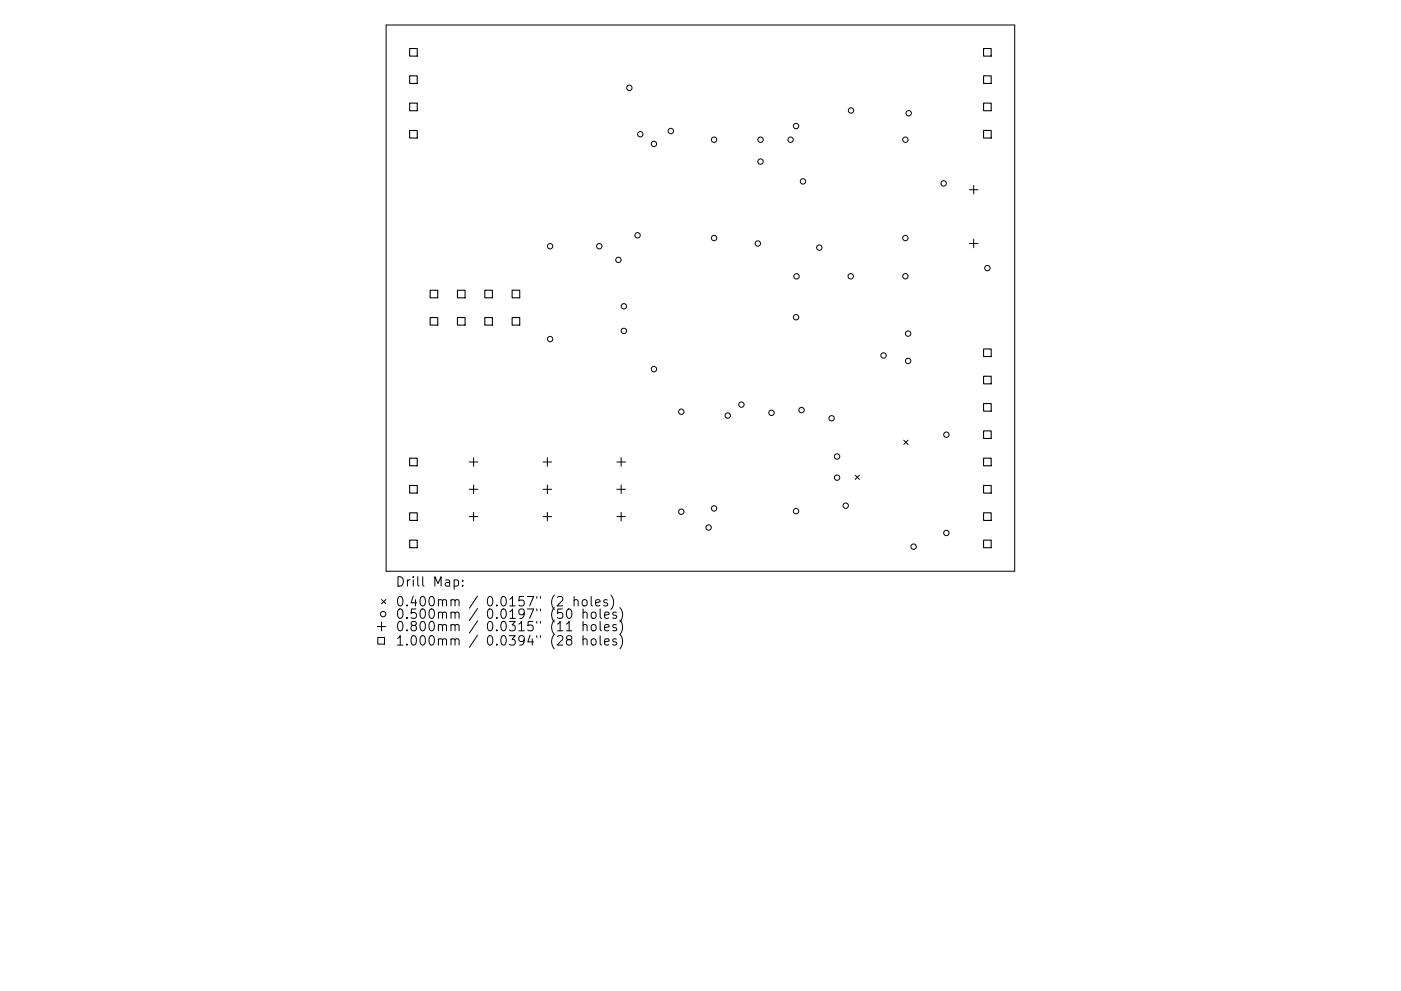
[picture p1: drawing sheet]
<svg xmlns="http://www.w3.org/2000/svg" width="297mm" height="210mm" viewBox="0 0 297 210" stroke-linecap="round" stroke-linejoin="round" font-family="sans-serif">
<defs><g id="words">
<g font-size="2.8">
<text x="83.8" y="124.5">Drill Map:</text>
<text x="83.8" y="128.7">0.400mm / 0.0157&quot; (2 holes)</text>
<text x="83.8" y="131.3">0.500mm / 0.0197&quot; (50 holes)</text>
<text x="83.8" y="133.9">0.800mm / 0.0315&quot; (11 holes)</text>
<text x="83.8" y="137">1.000mm / 0.0394&quot; (28 holes)</text>
</g>
</g></defs>
<g fill="none" stroke="#000" stroke-width=".21">
<path d="M81.9 5.3h133.2v115.9h-133.2zM206.4 39.3v1.9M205.5 40.3h1.9M205.5 51.7h1.9M206.4 50.7v1.9M99.5 98h1.8M100.4 97.1v1.8M115.1 98h1.9M116.1 97.1v1.8M130.8 98h1.8M131.7 97.1v1.8M191.6 93.4l.9 .9"/>
<path d="M192.5 93.4l-.9 .9M99.5 103.8h1.8M99.5 109.6h1.8M100.4 102.9v1.8M100.4 108.7v1.8M115.1 103.8h1.9M115.1 109.6h1.9M116.1 102.9v1.8M116.1 108.7v1.8M130.8 103.8h1.8M130.8 109.6h1.8M131.7 102.9v1.8"/>
<path d="M131.7 108.7v1.8M181.3 100.8l.9 .9M182.2 100.8l-.9 .9M80 132.9h1.8M80.1 135.3h1.4v1.4h-1.4zM80.9 127.2l.9 .9M80.9 132v1.8M81.8 127.2l-.9 .9M96.3 123.1l.6-.1 .3 .4v.6l-.1 .3h-.8M98.1 124.2v.2M98.1 123.1v.2M120.1 133.8h1.1"/>
<path d="M120.4 129.3l.4-.1a1.25 1.25 0 0 1 0 2h-.2a1.33 1.33 0 0 1-.2-1.9zM120.5 135.7l-.4-.4 .1-.2 .3-.2 .6 .1 .1 .2-.1 .3-.8 .3-.2 .3v.4l.4 .4h.4l.3-.4v-.4l-.3-.4M121.7 127.4l.3-.2 .5 .1 .1 1.3M121.7 126.6v2M123.5 127.4l.3-.2a.54 .54 0 0 1 .7 .4v.6a.54 .54 0 0 1-.5 .4 .54 .54 0 0 1-.6-.4zM123.6 130.1a.5 .5 0 0 1 .9 0v1.1M123.6 132.7a.5 .5 0 0 1 .9 .1v1M123.6 135.7l.3-.2 .5 .1 .1 1.3M123.6 129.2v2M123.6 131.8v2M123.6 134.9v2M125.3 126.6v1.7l.3 .3"/>
<path d="M125.4 130.1l.3-.2 .6 .2 .1 .7-.2 .3-.5 .1-.3-.2zM125.4 132.7l.3-.2 .6 .2 .1 .8-.2 .2-.5 .1-.3-.2zM125.4 135.7l.3-.2a.54 .54 0 0 1 .7 .4l-.1 .8-.6 .2-.4-.4zM126.3 127.9l.9-.2-.1-.4-.5-.1-.3 .3 .1 1h.7M127.2 129.2v1.7l.3 .3M127.2 131.8v1.8l.3 .2M127.2 134.9v1.7l.3 .3M128.2 130.5l.9-.2v-.3l-.6-.1-.3 .2 .1 1h.8M128.2 133.2l.9-.2v-.4l-.6-.1-.3 .3 .1 .9h.8M128.2 136.2l.9-.2v-.4l-.6-.1-.3 .3 .1 1h.8M128.8 127.3l-.5-.1-.3 .3 .1 .3 .7 .2v.5h-.8M129.5 126.3a2.29 2.29 0 0 1 0 3"/>
<path d="M130.7 130l-.5-.1-.3 .2 .1 .3 .7 .2v.5h-.8M130.7 132.6l-.5-.1-.3 .3 .1 .3 .7 .2v.4h-.8M130.7 135.6l-.5-.1-.3 .3 .1 .3 .7 .2v.5h-.8M131.4 128.9a2.29 2.29 0 0 1 0 3.1M131.4 131.6a2.29 2.29 0 0 1 0 3 2.26 2.26 0 0 1 0 3"/>
<circle cx="133.4" cy="18.6" r=".57"/>
<circle cx="135.8" cy="28.5" r=".57"/>
<circle cx="138.7" cy="30.5" r=".57"/>
<circle cx="142.2" cy="27.8" r=".57"/>
<circle cx="151.4" cy="29.6" r=".57"/>
<circle cx="161.2" cy="29.6" r=".57"/>
<circle cx="161.2" cy="34.3" r=".57"/>
<circle cx="167.6" cy="29.6" r=".57"/>
<circle cx="168.8" cy="26.7" r=".57"/>
<circle cx="170.2" cy="38.5" r=".57"/>
<circle cx="180.4" cy="23.4" r=".57"/>
<circle cx="192" cy="29.6" r=".57"/>
<circle cx="192.7" cy="24" r=".57"/>
<circle cx="200.1" cy="38.9" r=".57"/>
<circle cx="116.6" cy="52.2" r=".57"/>
<circle cx="127.1" cy="52.2" r=".57"/>
<circle cx="131.1" cy="55.1" r=".57"/>
<circle cx="135.2" cy="49.9" r=".57"/>
<circle cx="151.4" cy="50.5" r=".57"/>
<circle cx="160.7" cy="51.7" r=".57"/>
<circle cx="168.9" cy="58.6" r=".57"/>
<circle cx="173.7" cy="52.5" r=".57"/>
<circle cx="180.4" cy="58.6" r=".57"/>
<circle cx="192" cy="50.5" r=".57"/>
<circle cx="192" cy="58.6" r=".57"/>
<circle cx="209.3" cy="56.9" r=".57"/>
<circle cx="116.6" cy="71.9" r=".57"/>
<circle cx="132.3" cy="65" r=".57"/>
<circle cx="132.3" cy="70.2" r=".57"/>
<circle cx="138.7" cy="78.3" r=".57"/>
<circle cx="168.8" cy="67.3" r=".57"/>
<circle cx="187.3" cy="75.4" r=".57"/>
<circle cx="192.5" cy="76.6" r=".57"/>
<circle cx="192.5" cy="70.8" r=".57"/>
<circle cx="144.4" cy="87.4" r=".57"/>
<circle cx="154.3" cy="88.2" r=".57"/>
<circle cx="157.2" cy="85.8" r=".57"/>
<circle cx="163.6" cy="87.6" r=".57"/>
<circle cx="169.9" cy="87" r=".57"/>
<circle cx="176.3" cy="88.7" r=".57"/>
<circle cx="177.5" cy="96.9" r=".57"/>
<circle cx="200.7" cy="92.2" r=".57"/>
<circle cx="144.4" cy="108.6" r=".57"/>
<circle cx="150.2" cy="111.9" r=".57"/>
<circle cx="151.4" cy="107.9" r=".57"/>
<circle cx="168.8" cy="108.4" r=".57"/>
<circle cx="177.5" cy="101.3" r=".57"/>
<circle cx="179.3" cy="107.3" r=".57"/>
<circle cx="193.7" cy="116" r=".57"/>
<circle cx="200.7" cy="113.1" r=".57"/>
<circle cx="81.2" cy="130.3" r=".57"/>
</g>
<g fill="none" stroke="#000" stroke-width=".23">
<path d="M86.9 10.3h1.6v1.6h-1.6zM86.9 16.1h1.6v1.6h-1.6zM208.5 10.3h1.6v1.6h-1.6zM208.5 16.1h1.6v1.6h-1.6zM86.9 21.9h1.6v1.6h-1.6zM86.9 27.7h1.6v1.6h-1.6zM208.5 21.9h1.6v1.6h-1.6zM208.5 27.7h1.6v1.6h-1.6zM91.2 61.6h1.6v1.6h-1.6zM91.2 67.4h1.6v1.6h-1.6zM97 61.6h1.6v1.6h-1.6zM97 67.4h1.6v1.6h-1.6z"/>
<path d="M102.8 61.6h1.6v1.6h-1.6zM102.8 67.4h1.6v1.6h-1.6zM108.6 61.6h1.6v1.6h-1.6zM108.6 67.4h1.6v1.6h-1.6zM208.5 74h1.6v1.6h-1.6zM208.5 79.8h1.6v1.6h-1.6zM86.9 97.2h1.6v1.6h-1.6zM208.5 85.6h1.6v1.6h-1.6zM208.5 91.4h1.6v1.6h-1.6zM208.5 97.2h1.6v1.6h-1.6zM86.9 103h1.6v1.6h-1.6zM86.9 108.8h1.6v1.6h-1.6z"/>
<path d="M86.9 114.6h1.6v1.6h-1.6zM208.5 103h1.6v1.6h-1.6zM208.5 108.8h1.6v1.6h-1.6zM208.5 114.6h1.6v1.6h-1.6z"/>
</g>
<use href="#words"/>
</svg>
